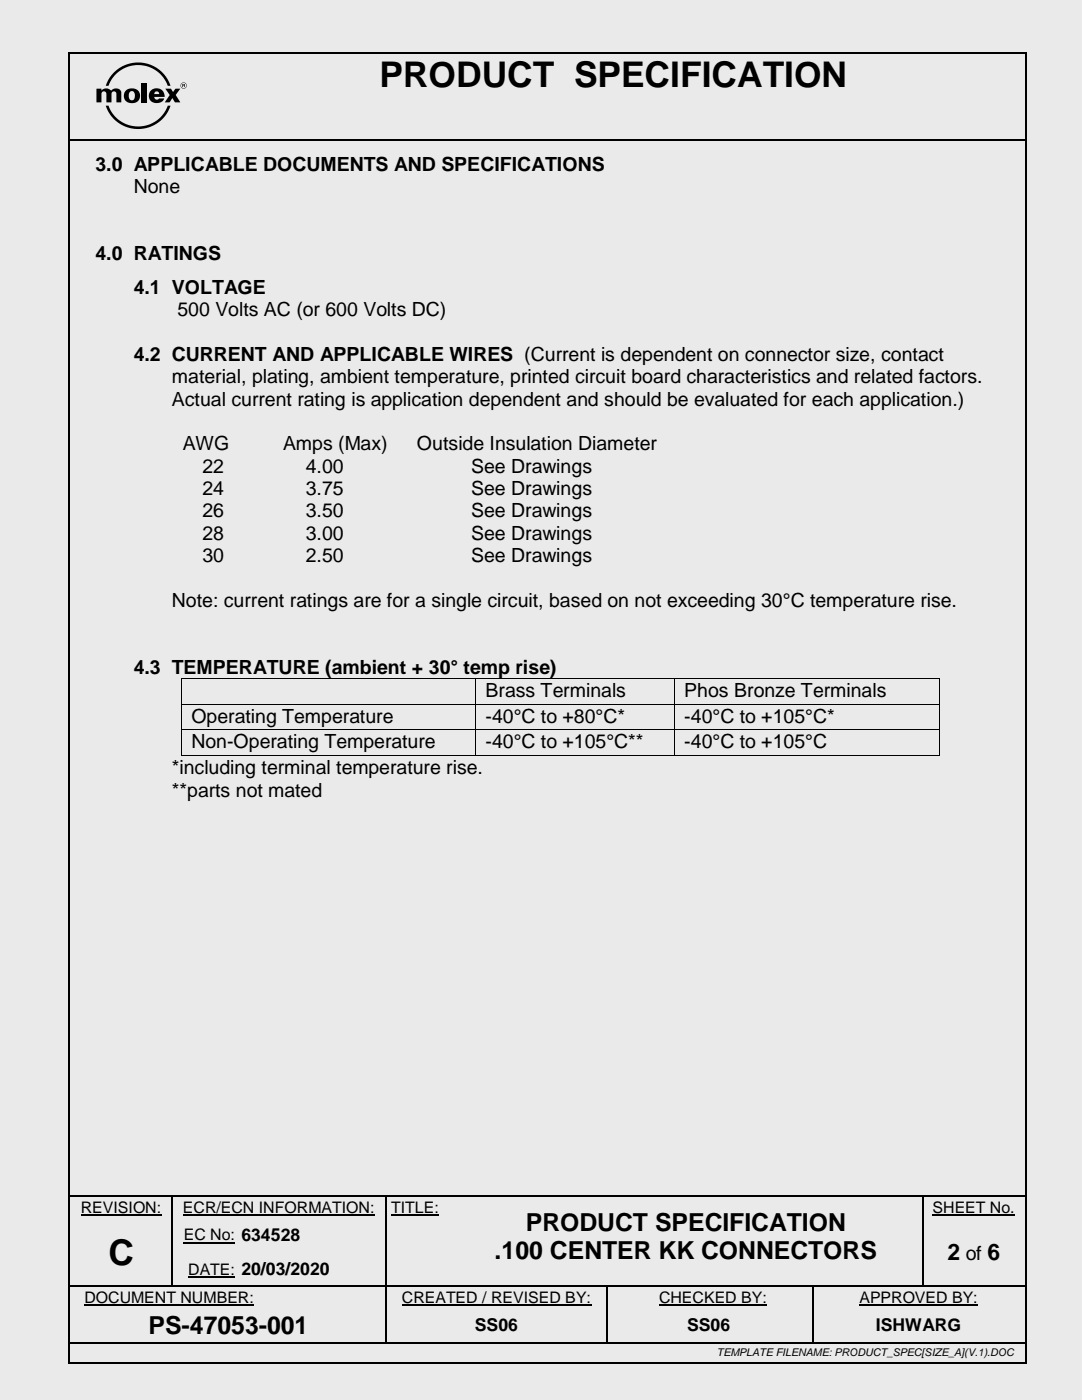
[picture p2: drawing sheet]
<svg xmlns="http://www.w3.org/2000/svg" width="216mm" height="279mm" viewBox="0 0 216 279" stroke-linecap="round" stroke-linejoin="round" font-family="sans-serif">
<defs><g id="words">
<g font-size="7.1">
<text x="75.7" y="17.3">PRODUCT SPECIFICATION</text>
<text x="21.6" y="252.4">C</text>
</g>
<g font-size="5">
<text x="104.9" y="245.6">PRODUCT SPECIFICATION</text>
<text x="98.7" y="251.3">.100 CENTER KK CONNECTORS</text>
<text x="29.6" y="266.2">PS-47053-001</text>
</g>
<g font-size="4.6">
<text x="189.1" y="251.5">2</text>
<text x="197.1" y="251.5">6</text>
</g>
<g font-size="3.9">
<text x="19" y="34">3.0 APPLICABLE DOCUMENTS AND SPECIFICATIONS</text>
<text x="26.7" y="38.5">None</text>
<text x="19" y="51.9">4.0 RATINGS</text>
<text x="26.7" y="58.6">4.1 VOLTAGE</text>
<text x="35.4" y="63.1">500 Volts AC (or 600 Volts DC)</text>
<text x="26.7" y="72">4.2 CURRENT AND APPLICABLE WIRES (Current is dependent on connector size, contact</text>
<text x="34.3" y="76.5">material, plating, ambient temperature, printed circuit board characteristics and related factors.</text>
<text x="34.3" y="80.9">Actual current rating is application dependent and should be evaluated for each application.)</text>
<text x="36.5" y="89.9">AWG</text>
<text x="56.5" y="89.9">Amps (Max)</text>
<text x="83.2" y="89.9">Outside Insulation Diameter</text>
<text x="40.4" y="94.3">22</text>
<text x="61" y="94.3">4.00</text>
<text x="94" y="94.3">See Drawings</text>
<text x="40.4" y="98.8">24</text>
<text x="61" y="98.8">3.75</text>
<text x="94" y="98.8">See Drawings</text>
<text x="40.4" y="103.3">26</text>
<text x="40.4" y="107.7">28</text>
<text x="61" y="103.3">3.50</text>
<text x="61" y="107.7">3.00</text>
<text x="94" y="103.3">See Drawings</text>
<text x="94" y="107.7">See Drawings</text>
<text x="40.4" y="112.2">30</text>
<text x="61" y="112.2">2.50</text>
<text x="94" y="112.2">See Drawings</text>
<text x="34.3" y="121.1">Note: current ratings are for a single circuit, based on not exceeding 30°C temperature rise.</text>
<text x="26.7" y="134.5">4.3 TEMPERATURE (ambient + 30° temp rise)</text>
<text x="96.9" y="139.1">Brass Terminals</text>
<text x="136.5" y="139.1">Phos Bronze Terminals</text>
<text x="38.2" y="144.3">Operating Temperature</text>
<text x="38.2" y="149.3">Non-Operating Temperature</text>
<text x="96.9" y="144.3">-40°C to +80°C*</text>
<text x="96.9" y="149.3">-40°C to +105°C**</text>
<text x="136.5" y="144.3">-40°C to +105°C*</text>
<text x="136.5" y="149.3">-40°C to +105°C</text>
<text x="34.3" y="154.5">*including terminal temperature rise.</text>
<text x="34.3" y="159">**parts not mated</text>
<text x="192.7" y="251.5">of</text>
</g>
<g font-size="3.5">
<text x="94.8" y="265.5">SS06</text>
<text x="137.1" y="265.5">SS06</text>
<text x="174.8" y="265.5">ISHWARG</text>
</g>
<g font-size="3.2">
<text x="16.1" y="242">REVISION:</text>
<text x="36.5" y="242">ECR/ECN INFORMATION:</text>
<text x="78.1" y="242">TITLE:</text>
<text x="186.1" y="242">SHEET No.</text>
<text x="36.7" y="247.6">EC No: 634528</text>
<text x="37.6" y="254.5">DATE: 20/03/2020</text>
<text x="16.8" y="260">DOCUMENT NUMBER:</text>
<text x="80.2" y="260">CREATED / REVISED BY:</text>
<text x="131.5" y="260">CHECKED BY:</text>
<text x="171.5" y="260">APPROVED BY:</text>
</g>
<text font-size="2.1" x="143" y="270.6">TEMPLATE FILENAME: PRODUCT_SPEC[SIZE_A](V.1).DOC</text>
</g></defs>
<path d="M0 0h215.9v279.4h-215.9z" fill-rule="evenodd" fill="#eaeaea"/>
<g fill="#000">
<path d="M13.6 10.3h.4v.4h-.4z" fill-rule="evenodd"/>
<path d="M13.6 10.3h.4v.4h-.4z" fill-rule="evenodd"/>
<path d="M26 18.3a.65 .65 0 0 1 .7 0 .65 .65 0 0 1 .2 .8 .64 .64 0 0 1-.2 .8 .64 .64 0 0 1-.9-.2 1.37 1.37 0 0 1 .2-1.4zM25.1 18.1a1.55 1.55 0 0 0-.1 2 1.55 1.55 0 0 0 2 .4 1.53 1.53 0 0 0 .8-2.1 1.53 1.53 0 0 0-2.1-.7z" fill-rule="evenodd"/>
<path d="M22.7 14.5a6.8 6.8 0 0 1 11.3 2.6h-.5a6.3 6.3 0 0 0-5.9-4.1 6.3 6.3 0 0 0-6 4.1h-.5l.7-1.4z" fill-rule="evenodd"/>
<path d="M30 18.1a1.53 1.53 0 0 0 0 2 1.53 1.53 0 0 0 2 .4 1.13 1.13 0 0 0 .8-.9h-1.1a.51 .51 0 0 1-.6 .3 .51 .51 0 0 1-.3-.6h2.1a1.62 1.62 0 0 0-1-1.6 1.62 1.62 0 0 0-1.9 .4zM30.9 18.4l.3-.2a.49 .49 0 0 1 .6 .6h-1z" fill-rule="evenodd"/>
<path d="M33 17.7h1.1l.4 .7 .5-.7h1l-.9 1.3 .9 1.4h-1.1l-.5-.8-.6 .8h-.9l1-1.4z" fill-rule="evenodd"/>
<path d="M36 17.1a.65 .65 0 0 1 1.3 0 .65 .65 0 0 1-1.3 0zM36.1 17.1a.55 .55 0 0 0 1.1 0 .55 .55 0 0 0-1.1 0z" fill-rule="evenodd"/>
<path d="M36.5 16.9l.3 .1h-.3zM36.4 16.8v.6h.1v-.3l.4 .3v-.6z" fill-rule="evenodd"/>
<path d="M204.5 10.3h.3v.4h-.3z" fill-rule="evenodd"/>
<path d="M204.5 10.3h.3v.4h-.3z" fill-rule="evenodd"/>
<path d="M14 27.7h.3v.4h-.3z" fill-rule="evenodd"/>
<path d="M14 27.7h.3v.4h-.3z" fill-rule="evenodd"/>
<path d="M19.2 17.7h1v.4l.1-.1a1.28 1.28 0 0 1 1.9 .1 1.16 1.16 0 0 1 2 .3v2h-1v-1.7a.49 .49 0 0 0-.5-.5 .49 .49 0 0 0-.4 .5l-.1 1.7h-1v-1.7a.49 .49 0 0 0-.5-.5 .49 .49 0 0 0-.5 .5v1.7h-1z" fill-rule="evenodd"/>
<path d="M28.3 16.5h1v3.9h-1z" fill-rule="evenodd"/>
<path d="M21.1 21.1h.5a6.3 6.3 0 0 0 6 4.1 6.3 6.3 0 0 0 5.9-4.1h.5a6.8 6.8 0 0 1-6.4 4.7 6.8 6.8 0 0 1-6.5-4.7z" fill-rule="evenodd"/>
<path d="M204.3 27.7h.4v.4h-.4z" fill-rule="evenodd"/>
<path d="M204.3 27.7h.4v.4h-.4z" fill-rule="evenodd"/>
<path d="M36.2 135.4h.2v.1h-.2z" fill-rule="evenodd"/>
<path d="M36.2 135.4h.2v.1h-.2z" fill-rule="evenodd"/>
<path d="M94.9 135.4h.2v.1h-.2z" fill-rule="evenodd"/>
<path d="M134.6 135.4h.1v.1h-.1z" fill-rule="evenodd"/>
<path d="M187.4 135.4h.1v.1h-.1z" fill-rule="evenodd"/>
<path d="M187.4 135.4h.1v.1h-.1z" fill-rule="evenodd"/>
<path d="M36.2 140.6h.2v.1h-.2z" fill-rule="evenodd"/>
<path d="M36.2 145.6h.2v.1h-.2z" fill-rule="evenodd"/>
<path d="M36.2 150.8h.2v.1h-.2z" fill-rule="evenodd"/>
<path d="M36.2 150.8h.2v.1h-.2z" fill-rule="evenodd"/>
<path d="M94.9 140.6h.2v.1h-.2z" fill-rule="evenodd"/>
<path d="M94.9 145.6h.2v.1h-.2z" fill-rule="evenodd"/>
<path d="M94.9 150.8h.2v.1h-.2z" fill-rule="evenodd"/>
<path d="M134.6 140.6h.1v.1h-.1z" fill-rule="evenodd"/>
<path d="M134.6 145.6h.1v.1h-.1z" fill-rule="evenodd"/>
<path d="M134.6 150.8h.1v.1h-.1z" fill-rule="evenodd"/>
<path d="M187.4 140.6h.1v.1h-.1z" fill-rule="evenodd"/>
<path d="M187.4 145.6h.1v.1h-.1z" fill-rule="evenodd"/>
<path d="M187.4 150.8h.1v.1h-.1z" fill-rule="evenodd"/>
<path d="M187.4 150.8h.1v.1h-.1z" fill-rule="evenodd"/>
<path d="M34.1 238.8h.3v.2h-.3z" fill-rule="evenodd"/>
<path d="M34.1 238.5h.4v.3h-.4z" fill-rule="evenodd"/>
<path d="M77 238.8h.2v.2h-.2z" fill-rule="evenodd"/>
<path d="M77 238.5h.3v.3h-.3z" fill-rule="evenodd"/>
<path d="M89.6 238.5h.4v.3h-.4z" fill-rule="evenodd"/>
<path d="M184 238.8h.3v.2h-.3z" fill-rule="evenodd"/>
<path d="M184 238.5h.4v.3h-.4z" fill-rule="evenodd"/>
<path d="M204.3 238.5h.3v.3h-.3z" fill-rule="evenodd"/>
<path d="M34.1 242.8h.3v.9h-.3z" fill-rule="evenodd"/>
<path d="M34.1 249.7h.3v.9h-.3z" fill-rule="evenodd"/>
<path d="M34.1 256.6h.3v.2h-.3z" fill-rule="evenodd"/>
<path d="M46.9 256.6h.3v.2h-.3z" fill-rule="evenodd"/>
<path d="M77 242.8h.2v.9h-.2z" fill-rule="evenodd"/>
<path d="M77 249.7h.2v.9h-.2z" fill-rule="evenodd"/>
<path d="M77 256.6h.2v.5h-.2z" fill-rule="evenodd"/>
<path d="M89.6 256.6h.3v.2h-.3z" fill-rule="evenodd"/>
<path d="M121 256.8h.2v.3h-.2z" fill-rule="evenodd"/>
<path d="M121 256.6h.2v.2h-.2z" fill-rule="evenodd"/>
<path d="M162 256.8h.3v.3h-.3z" fill-rule="evenodd"/>
<path d="M162 256.6h.3v.2h-.3z" fill-rule="evenodd"/>
<path d="M184 242.8h.3v.9h-.3z" fill-rule="evenodd"/>
<path d="M184 249.7h.3v.9h-.3z" fill-rule="evenodd"/>
<path d="M184 256.6h.3v.2h-.3z" fill-rule="evenodd"/>
<path d="M13.6 271.8h.4v.4h-.4z" fill-rule="evenodd"/>
<path d="M13.6 271.8h.4v.4h-.4z" fill-rule="evenodd"/>
<path d="M76.9 260.9h.4v.8h-.4z" fill-rule="evenodd"/>
<path d="M76.9 267.8h.4v.3h-.4z" fill-rule="evenodd"/>
<path d="M120.9 260.9h.4v.8h-.4z" fill-rule="evenodd"/>
<path d="M120.9 267.8h.4v.3h-.4z" fill-rule="evenodd"/>
<path d="M162 260.9h.3v.8h-.3z" fill-rule="evenodd"/>
<path d="M162 267.8h.4v.3h-.4z" fill-rule="evenodd"/>
<path d="M204.3 267.8h.3v.3h-.3z" fill-rule="evenodd"/>
<path d="M204.5 271.8h.3v.4h-.3z" fill-rule="evenodd"/>
<path d="M204.5 271.8h.3v.4h-.3z" fill-rule="evenodd"/>
</g>
<g fill="none" stroke="#000" stroke-width=".34">
<path d="M13.8 10.7v261.1M14 10.5h190.5M204.7 10.7v261.1M14.3 27.9h190.2M14 238.6h20.1M34.5 238.6h42.5M77.3 238.6h12.3M90 238.6h94M184.4 238.6h19.9M14 267.9h62.9M14 272h190.5M77.1 261.7v6.1"/>
<path d="M77.3 267.9h43.6M121.1 261.7v6.1M121.3 267.9h40.7M162.4 267.9h41.9"/>
</g>
<path d="M16.1 242.5h16.1M36.5 242.5h38.3M36.7 248h10.2M37.6 254.9h9.3M78.1 242.5h9.5M186.1 242.5h16.4M16.8 260.5h33.9M80.2 260.5h37.8M131.5 260.5h21.5M171.5 260.5h23.6" fill="none" stroke="#000" stroke-width=".21"/>
<g fill="none" stroke="#000" stroke-width=".25">
<path d="M34.3 239v3.8M77.1 239v3.8M184.1 239v3.8M14 256.7h20.1M34.3 243.7v6M34.3 250.6v6M34.4 256.7h12.5M47.2 256.7h29.8M77.1 243.7v6M77.1 250.6v6M77.1 257.1v3.8M77.2 256.7h12.4"/>
<path d="M89.9 256.7h31.1M121.1 257.1v3.8M121.2 256.7h40.8M162.2 257.1v3.8M162.3 256.7h21.7M184.1 243.7v6M184.1 250.6v6M184.3 256.7h20.2M162.2 261.7v6.1"/>
</g>
<g fill="none" stroke="#000" stroke-width=".2">
<path d="M36.3 135.5v5.1M36.4 135.4h58.5M95 135.5v5.1M95.1 135.4h39.5M134.6 135.5v5.1M134.7 135.4h52.7M187.4 135.5v5.1M36.3 140.7v4.9M36.3 145.7v5.1M36.4 140.6h58.5M36.4 145.6h58.5M36.4 150.9h58.5"/>
<path d="M95 140.7v4.9M95 145.7v5.1M95.1 140.6h39.5M95.1 145.6h39.5M95.1 150.9h39.5M134.6 140.7v4.9M134.6 145.7v5.1M134.7 140.6h52.7M134.7 145.6h52.7M134.7 150.9h52.7M187.4 140.7v4.9M187.4 145.7v5.1"/>
</g>
<use href="#words"/>
</svg>
